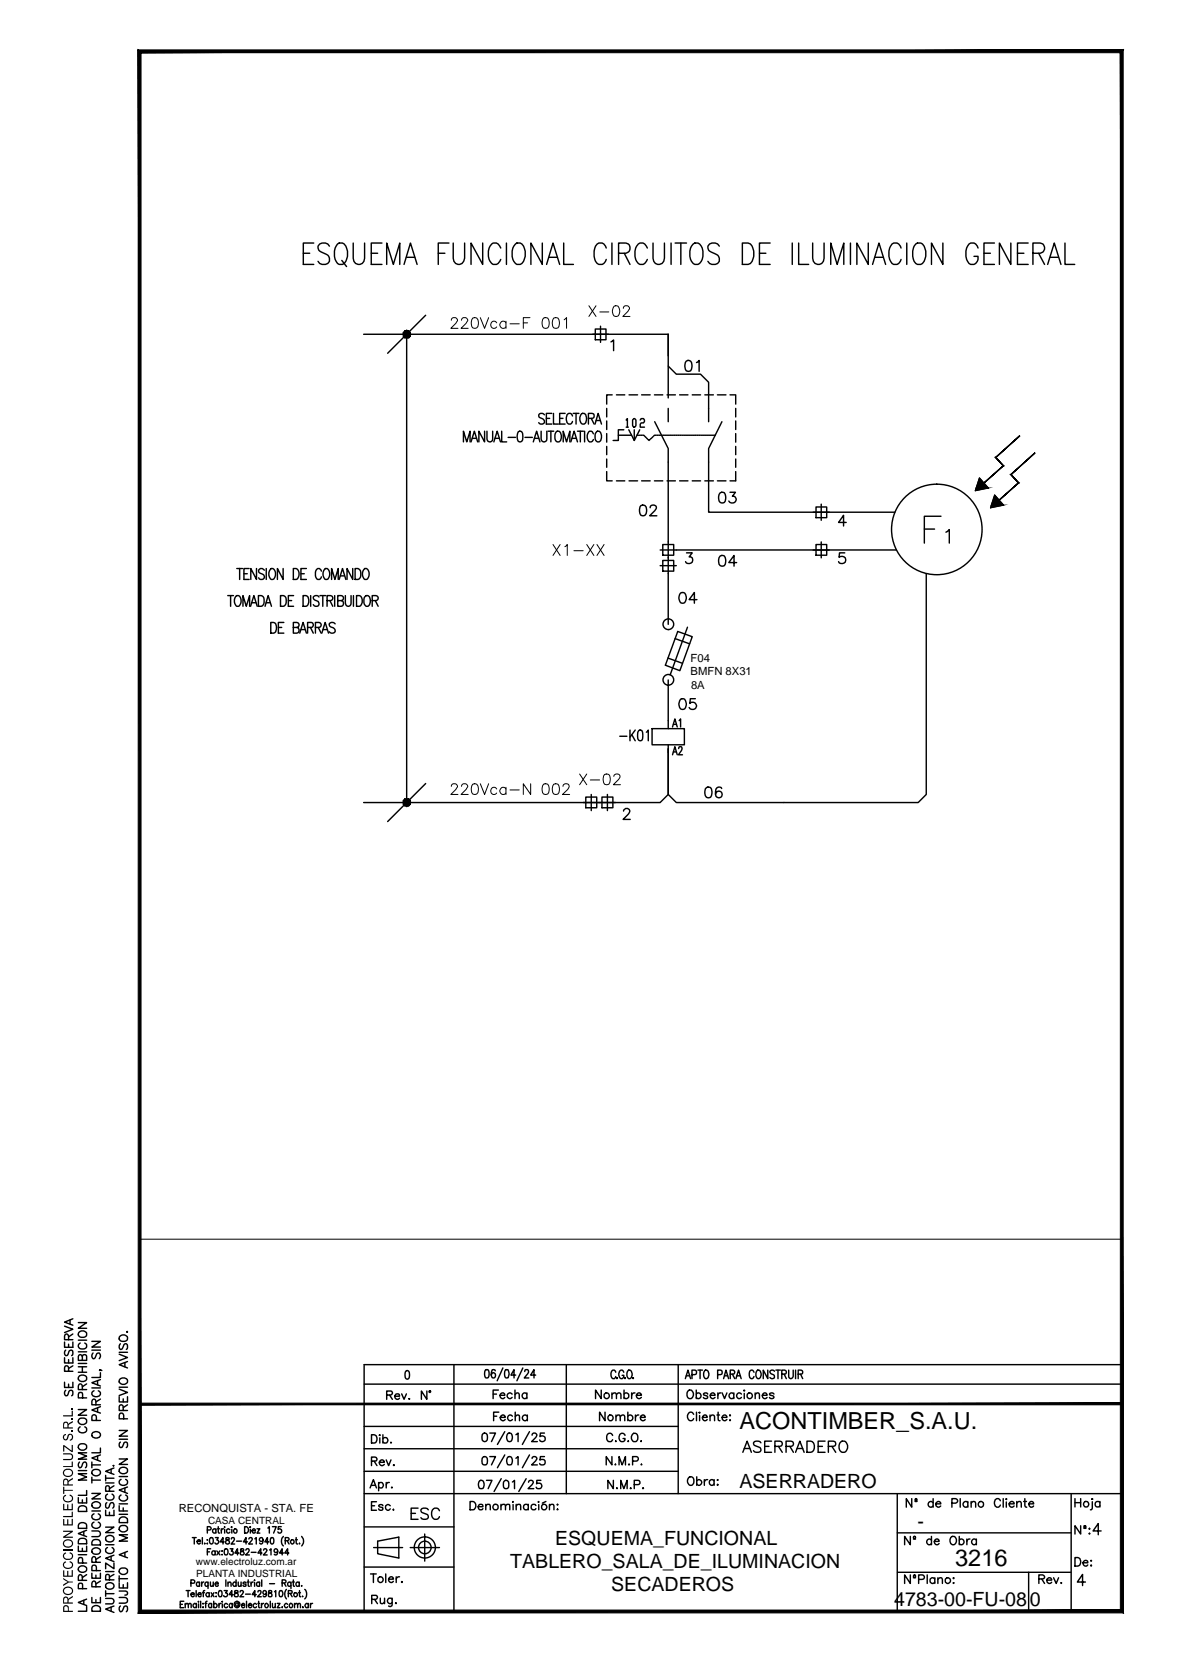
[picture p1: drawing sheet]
<svg xmlns="http://www.w3.org/2000/svg" width="210mm" height="297mm" viewBox="0 0 210 297" stroke-linecap="round" stroke-linejoin="round" font-family="sans-serif">
<defs><g id="words">
<g font-size="4.2">
<text x="131.8" y="254.6">ACONTIMBER_S.A.U.</text>
<text x="170.2" y="279.1">3216</text>
</g>
<g font-size="3.5">
<text x="131.8" y="265.1">ASERRADERO</text>
<text x="98.9" y="275.3">ESQUEMA_FUNCIONAL</text>
<text x="163.5" y="272.3">-</text>
<text x="90.9" y="279.3">TABLERO_SALA_DE_ILUMINACION</text>
<text x="108.9" y="283.4">SECADEROS</text>
<text x="159.3" y="286.1">4783-00-FU-08</text>
<text x="183.5" y="286.1">0</text>
</g>
<g font-size="2">
<text x="123" y="117.9">F04</text>
<text x="123" y="120.4">BMFN 8X31</text>
<text x="123.1" y="122.8">8A</text>
<text x="31.9" y="269.4">RECONQUISTA - STA. FE</text>
</g>
<g font-size="1.8">
<text x="37.1" y="271.5">CASA CENTRAL</text>
<text x="34.9" y="278.8">www.electroluz.com.ar</text>
<text x="35" y="281.1">PLANTA INDUSTRIAL</text>
</g>
</g></defs>
<g fill="none" stroke="#000" stroke-width=".25">
<path d="M54 45.1h1.2M55.9 43.3h-1.9v3.8h1.9M58.7 43.9a1.17 1.17 0 0 0-2 0 .87 .87 0 0 0 .6 1l.8 .4a.96 .96 0 0 1 .6 1 .96 .96 0 0 1-.7 .8h-.6l-.4-.2-.3-.3M60.1 43.5l.3-.2a1.05 1.05 0 0 1 1.4 .9 2.39 2.39 0 0 1-.8 2.9 1.05 1.05 0 0 1-1.3-.9 2.93 2.93 0 0 1 .4-2.7zM60.9 46.4l.9 1.1M62.9 43.3v2.7a1.02 1.02 0 0 0 1.1 1.1 1.02 1.02 0 0 0 1-1.1v-2.7M64.8 59.6h54.3v11.3M66.2 45.1h1.1M68.1 43.3h-1.9v3.8h1.9M68.9 47.1v-3.8l1.2 3.8 1.1-3.8v3.8M72 47.1l1.1-3.8 1.2 3.8M72.4 45.8h1.5"/>
<path d="M72.5 59.6v83.3M75.8 56.2l-6.7 6.7M78.1 45.1h1.2M80 43.3h-1.9v3.8M80.8 43.3v2.7a1.02 1.02 0 0 0 1 1.1 1.02 1.02 0 0 0 1-1.1v-2.7M86 43.3v3.8l-2.1-3.8v3.8M89.2 44.2a1.04 1.04 0 0 0-1-.9 1.04 1.04 0 0 0-1 .9 2.39 2.39 0 0 0 .7 2.9 1.12 1.12 0 0 0 1.3-.9M90.2 43.3v3.8M91.8 43.5l.3-.2a1.05 1.05 0 0 1 1.3 .9 2.39 2.39 0 0 1-.7 2.9 1.26 1.26 0 0 1-1.4-1.4 2.43 2.43 0 0 1 .5-2.2zM96.6 43.3v3.8l-2-3.8v3.8M97.4 47.1l1.1-3.8 1.2 3.8M97.8 45.8h1.5"/>
<path d="M100.4 43.3v3.8h1.8M106.1 58.6h1.9v1.9h-1.9zM107 58.1v2.9M108 44.2a1.02 1.02 0 0 0-1-.9 1.02 1.02 0 0 0-1 .9 2.39 2.39 0 0 0 .7 2.9 1.05 1.05 0 0 0 1.3-.9M109 43.3v3.8M110.2 45.1h1.3a.93 .93 0 0 0 .8-.9 .93 .93 0 0 0-.8-.9h-1.3v3.8M111.2 45.1l1.1 2M115.3 44.2a1.04 1.04 0 0 0-1-.9 1.04 1.04 0 0 0-1 .9 2.32 2.32 0 0 0 .7 2.9 1.11 1.11 0 0 0 1.3-.9M116.4 43.3v2.7a1.02 1.02 0 0 0 1 1.1 1.02 1.02 0 0 0 1-1.1v-2.7M119.6 43.3v3.8M120.3 43.3h2M121.3 43.3v3.8"/>
<path d="M123.5 43.5l.3-.2a1.26 1.26 0 0 1 1.5 1.4 2.17 2.17 0 0 1-.9 2.4 1.26 1.26 0 0 1-1.5-1.4 2.43 2.43 0 0 1 .6-2.2zM128.2 43.9a1.17 1.17 0 0 0-2.1 0 .87 .87 0 0 0 .6 1l.9 .4a.96 .96 0 0 1 .6 1 .96 .96 0 0 1-.7 .8h-.6l-.5-.2-.3-.3M132.3 43.3h1a1.57 1.57 0 0 1 1 1.4 2.81 2.81 0 0 1-.6 2.2l-.4 .2h-1zM135.3 45.1h1.2M137.2 43.3h-1.9v3.8h1.9M141.2 43.3v3.8M142.3 43.3v3.8h1.8M144.8 43.3v2.7a1.02 1.02 0 0 0 1 1.1 1.02 1.02 0 0 0 1-1.1v-2.7M148 47.1v-3.8l1.2 3.8 1.2-3.8v3.8M151.5 43.3v3.8M154.7 43.3v3.8l-2-3.8v3.8M155.5 47.1l1.1-3.8 1.2 3.8"/>
<path d="M155.9 45.8h1.4M160.6 44.2a1.02 1.02 0 0 0-1.7-.7 2.61 2.61 0 0 0 .3 3.6 1.05 1.05 0 0 0 1.4-.9M161.6 43.3v3.8M163.2 43.5l.3-.2a1.05 1.05 0 0 1 1.3 .9 2.39 2.39 0 0 1-.7 2.9 1.05 1.05 0 0 1-1.3-.9 2.93 2.93 0 0 1 .4-2.7zM168 43.3v3.8l-2-3.8v3.8M174.3 44.2a1.02 1.02 0 0 0-1.6-.7 2.61 2.61 0 0 0 .3 3.6 1.12 1.12 0 0 0 1.3-1.4h-.7M175.3 45.1h1.2M177.2 43.3h-1.9v3.8h1.9M180.1 43.3v3.8l-2-3.8v3.8M181.3 45.1h1.1M183.2 43.3h-1.9v3.8h1.9M184.1 45.1h1.3a.92 .92 0 0 0 .7-.9 .92 .92 0 0 0-.7-.9h-1.3v3.8"/>
<path d="M185.1 45.1l1 2M186.7 47.1l1.2-3.8 1.1 3.8M187.1 45.8h1.5M189.8 43.3v3.8h1.7M82.6 78.7v-1.9l.6 1.9 .6-1.9v1.9M83.9 78.7l.6-1.9 .6 1.9M84.1 78.1h.8M86.3 76.8v1.9l-1-1.9v1.9M86.8 76.8v1.4a.51 .51 0 0 0 .5 .5 .51 .51 0 0 0 .5-.5v-1.4M88 78.7l.6-1.9 .6 1.9M88.2 78.1h.8M89.4 76.8v1.9h.9"/>
<path d="M90.5 77.9h1.3M92.4 76.9l.3-.1a.89 .89 0 0 1 .5 1.1l-.1 .5-.2 .3h-.3a.87 .87 0 0 1-.5-1zM93.5 77.9h1.4M95 78.7l.6-1.9 .6 1.9M95.2 78.1h.8M96.4 76.8v1.4a.51 .51 0 0 0 .5 .5 .51 .51 0 0 0 .5-.5v-1.4M97 73.9a.52 .52 0 0 0-.6-.2 .52 .52 0 0 0-.4 .6l.9 .5 .1 .5a.62 .62 0 0 1-1 0M97.4 74.5h.5M97.6 76.8h1.1M98.2 76.8v1.9M98.3 73.7h-.9v1.9h.9M98.6 73.7v1.9h.9"/>
<path d="M99.1 76.9l.2-.1a.92 .92 0 0 1 .6 1.5 .51 .51 0 0 1-.8 .4 1.52 1.52 0 0 1 0-1.8zM99.7 74.5h.6M100.4 78.7v-1.9l.6 1.9 .5-1.9v1.9M100.7 73.7h-1v1.9h1M101.7 78.7l.6-1.9 .6 1.9M102 78.1h.7M102 74.1a.51 .51 0 0 0-.5-.5 .51 .51 0 0 0-.5 .5v1a.51 .51 0 0 0 .8 .4l.2-.4M102.1 73.7h1.1M102.6 73.7v1.9M102.9 76.8h1.1M103.4 76.8v1.9M103.6 73.7h.2a.63 .63 0 0 1 .7 .7l-.1 .7a.51 .51 0 0 1-.8 .4l-.1-.2a1.36 1.36 0 0 1 .1-1.6z"/>
<path d="M104.2 76.8v1.9M104.8 74.5h.7a.46 .46 0 0 0 .4-.4 .46 .46 0 0 0-.4-.4h-.7v1.9M105.4 74.5l.5 1.1M105.7 77.3a.51 .51 0 0 0-.8-.4 1.28 1.28 0 0 0 .2 1.8 .54 .54 0 0 0 .6-.4M106 75.6l.6-1.9 .6 1.9M106.2 74.9h.8M106.3 76.9l.2-.1a.92 .92 0 0 1 .6 1.5 .49 .49 0 0 1-.8 .4 1.35 1.35 0 0 1 0-1.8zM108.1 72.8v1.5M108.1 75v1.5M108.1 77.3v1.5M108.1 79.5v1.5M108.9 60.9l.4-.3v1.9"/>
<path d="M109.1 70.4h-1v1.6M109.8 70.4h1.5M110.2 77.6h2.4M111.2 76.6h-1v1.9h-1M111.6 74.8l.2-.2v1.5M111.6 76.1h.4M112 76.6l.2 .2M112.1 70.4h1.5M112.2 76.9l.1 .3M112.4 77.3l.1 .2M112.6 77.6l.1 .2M112.7 77.9l.1 .2"/>
<path d="M112.9 78.3l.1 .2 .1-.2M112.9 74.6h.2l.2 .2v1.1l-.2 .2h-.2l-.2-.2v-1.1zM113 76.6v1.9M113.3 77.9l-.1 .2M113.5 77.6l-.1 .2M113.5 77.6h.2M113.7 77.3l-.2 .2M113.8 77.6h.2M113.8 76.9l-.1 .3M114 76.6l-.1 .2M114.1 74.8l.1-.2h.5l.1 .2-.1 .6h-.5l-.1 .2v.5h.7M114.2 77.6h.2"/>
<path d="M114.3 70.4h1.6M114.5 77.6l.4 .1M115 77.8l.1 .2M115.2 78.1l.2 .1M115.5 78.3l.1 .2 .2-.2M116.1 78.1l-.2 .1M116.4 77.8l-.2 .2M116.6 70.4h1.5M116.7 75.1l2.4 4.8v31.4M116.9 77.6h-.3l-.2 .1M117 77.6h.3M117.4 77.6h.3"/>
<path d="M117.8 77.6h.2M118.1 77.6h.3M118.5 77.6h.3M118.9 70.4h1.4M118.9 77.6h.3M119.1 65.2l1.4 1.5h4.3l1.5 1.4v7M119.1 72.8v2.3M119.3 77.6h.2M119.7 77.6h.2M120 77.6h.3M120.4 77.6h.2M120.8 77.6h.2"/>
<path d="M121.1 70.4h1.5M121.1 77.6h.3M121.5 77.6h.3M121.9 77.6h.3M122.3 64.3a.59 .59 0 0 1 .9 .3 1.75 1.75 0 0 1-.2 1.5 .64 .64 0 0 1-.9-.3 1.64 1.64 0 0 1 .2-1.5zM122.3 77.6h.2M122.7 77.6h.2M123 77.6h.3M123.3 70.4h1.5M123.4 77.6h.2M123.8 77.6h.2M124.1 64.6l.5-.4v2"/>
<path d="M124.1 77.6h.3M124.5 77.6h.3M124.9 77.6h.3M125.3 77.6h.2M125.6 70.4h1.5M125.7 77.6h.2M126 77.6h.3M126.4 77.6h.2M126.8 77.6h.2M127.2 77.6h.3M127.8 70.4h1.6M128.6 75.1l-2.3 4.8v11.4h33.2"/>
<path d="M130.1 70.4h1v1.6M131.1 72.8v1.5M131.1 75v1.5M131.1 77.3v1.5M131.1 79.5v1.5M108.1 84v1.7h1M108.1 81.8v1.5M109.8 85.7h1.5M112.1 85.7h1.5M114.2 90.1a.67 .67 0 0 1 .9 .2 1.56 1.56 0 0 1-.2 1.5 .61 .61 0 0 1-.9-.3 1.64 1.64 0 0 1 .2-1.4zM114.3 85.7h1.6M115.9 90.5v-.3a.62 .62 0 0 1 1.1 .1l-.3 .7-.9 .9h1.2"/>
<path d="M116.6 85.7h1.5M117.6 98h42.1M118.1 97h1.9v1.9h-1.9zM118.1 99.9h1.9v1.9h-1.9zM118.9 85.7h1.4M121.1 85.7h1.5M122.3 98.5h1l-.5 .7a.62 .62 0 0 1 .6 .8 .62 .62 0 0 1-.8 .4l-.3-.1-.1-.2M123.3 85.7h1.5M125.6 85.7h1.5M127.8 85.7h1.6M128.3 87.8a.59 .59 0 0 1 .9 .3 1.64 1.64 0 0 1-.1 1.4 .67 .67 0 0 1-1-.2 1.56 1.56 0 0 1 .2-1.5zM128.3 99.1a.59 .59 0 0 1 .9 .3 1.64 1.64 0 0 1-.1 1.4 .67 .67 0 0 1-1-.3 1.56 1.56 0 0 1 .2-1.4z"/>
<path d="M130.1 87.7h.9l-.5 .7a.62 .62 0 0 1 .7 .7 .62 .62 0 0 1-.9 .5l-.4-.3M131.1 81.8v1.5M131.1 84v1.7h-1M144.9 91.3h2.9M145.4 90.3h1.9v1.9h-1.9zM145.4 97h1.9v1.9h-1.9zM146.3 89.8v2.9M146.3 96.6v2.8M150.5 98.5h-.9l-.1 .8a.68 .68 0 0 1 1 0 .68 .68 0 0 1-.1 1 .68 .68 0 0 1-1-.2M150.8 93.1h-1.4l.9-1.3v1.9M164.7 94.3h1.8M167.7 92h-3v4.8"/>
<path d="M168.6 94.8l.5-.4v2.4M174.5 85.2l1.6 1.8-2.3 .4zM177.2 88.2l1.6 1.8-2.3 .5zM40.6 106.1h1M41.1 106.1v1.9M42.1 106.2l.1-.1a.89 .89 0 0 1 .7 1.5 .51 .51 0 0 1-.8 .4l-.2-.3a1.31 1.31 0 0 1 .2-1.5zM42.2 101.3h1M42.7 101.3v2M43.3 108v-1.9l.6 1.9 .6-1.9v1.9M43.5 102.2h.6M44.4 101.3h-.9v2h.9M44.6 108l.6-1.9 .6 1.9"/>
<path d="M44.9 107.4h.7M45.7 101.3v2l-1-2v2M46 106.1h.6a1.12 1.12 0 0 1 0 1.9h-.6zM47.1 101.6a.52 .52 0 0 0-.7-.3 .52 .52 0 0 0-.3 .7l.8 .4a.48 .48 0 0 1 .2 .5 .48 .48 0 0 1-.4 .4l-.5-.1-.1-.2M47.2 108l.6-1.9 .6 1.9M47.4 101.3v2M47.4 107.4h.8M48.2 110.9h.6a1.12 1.12 0 0 1 0 1.9h-.6zM48.3 101.3a.95 .95 0 0 1 .7 1.5 .51 .51 0 0 1-.8 .4 1.34 1.34 0 0 1 .1-1.9zM49.6 111.8h.6M50 106.1h.5a1.12 1.12 0 0 1 0 1.9h-.5zM50.4 101.3v2l-1-2v2"/>
<path d="M50.6 110.9h-1v1.9h1M51.4 107h.6M52.3 101.3a1 1 0 0 1 .9 .5 1 1 0 0 1-.1 1.2l-.3 .3h-.5zM52.3 111.8h.6a.45 .45 0 0 0 .4-.4 .45 .45 0 0 0-.4-.5h-.6v1.9h.6a.52 .52 0 0 0 .4-.5 .52 .52 0 0 0-.4-.5M52.3 106.1h-.9v1.9h.9M53.4 112.8l.6-1.9 .6 1.9M53.6 102.2h.6M53.6 112.2h.7M54 106.1h.5a1.12 1.12 0 0 1 0 1.9h-.5zM54.6 101.3h-1v2h1M54.8 111.8l.9-.1 .1-.2-.1-.5-.9-.1v1.9M55.3 111.8l.5 1"/>
<path d="M55.4 106.1v1.9M56.2 111.8h.6a.45 .45 0 0 0 .4-.4 .45 .45 0 0 0-.4-.5h-.6v1.9M56.7 111.8l.5 1M56.8 106.4a.55 .55 0 0 0-.5-.3 .55 .55 0 0 0-.5 .5l.2 .2 .8 .5a.44 .44 0 0 1-.3 .7h-.5l-.2-.3M57 106.1h1M57.3 101.8a.51 .51 0 0 0-.8-.4 1.35 1.35 0 0 0 .1 1.9 .52 .52 0 0 0 .7-.5M57.3 112.8l.6-1.9 .6 1.9M57.5 106.1v1.9M57.6 112.2h.7M57.9 101.4l.1-.1a.95 .95 0 0 1 .7 1.5 .51 .51 0 0 1-.8 .4l-.2-.2a1.31 1.31 0 0 1 .2-1.6zM58.3 107h.6a.45 .45 0 0 0 .4-.4 .45 .45 0 0 0-.4-.5h-.6v1.9M58.8 107l.5 1"/>
<path d="M59.1 103.3v-2l.6 2 .6-2v2M59.6 106.1v1.9M59.7 111.2a.58 .58 0 0 0-.6-.3 .58 .58 0 0 0-.4 .4l.1 .3 .8 .5 .1 .5a.65 .65 0 0 1-1 0M60.2 107h.6a.45 .45 0 0 0 .4-.4 .45 .45 0 0 0-.4-.5h-.6v1.9h.6a.52 .52 0 0 0 .4-.5 .52 .52 0 0 0-.4-.5M60.4 103.3l.6-2 .6 2M60.6 102.6h.8M61.5 106.1v1.4a.51 .51 0 0 0 .5 .5 .51 .51 0 0 0 .6-.5v-1.4M62.9 101.3v2l-1.1-2v2M63 106.1v1.9M63.3 101.3h.5a1.16 1.16 0 0 1 0 2h-.5zM63.5 106.1h.5a1.12 1.12 0 0 1 0 1.9h-.5zM64.9 101.4l.1-.1a.95 .95 0 0 1 .7 1.5 .51 .51 0 0 1-.8 .4l-.1-.2a1.31 1.31 0 0 1 .1-1.6z"/>
<path d="M65 106.4l.3-.3a.63 .63 0 0 1 .7 .7l-.1 .8a.49 .49 0 0 1-.8 .4 1.45 1.45 0 0 1-.1-1.6zM66.3 107h.7a.45 .45 0 0 0 .4-.4 .45 .45 0 0 0-.4-.5h-.7v1.9M66.9 107l.5 1M117.6 100.8h2.9M119 117.3l2.6 .9M120.3 113.8l2.6 .9M120.8 112.5l2.5 1-2.2 6-2.5-1zM121.3 105.7a.61 .61 0 0 1 .9 .2 1.17 1.17 0 0 1-.5 1.6h-.2a1.19 1.19 0 0 1-.2-1.8zM122.5 111.8l-3.1 8.5M124.2 106.8h-1.4l.9-1.2v1.9M131.3 100.2h-1.4l.9-1.2v1.9M165 102.3v39.3l-1.4 1.4h-24"/>
<path d="M75.8 139.6l-6.7 6.8M110.4 131.2h1.3M112.3 130.1v1.9M112.6 130.9l.6 1.1M113.2 130.1l-.9 1.3M113.8 130.2l.4-.1a.94 .94 0 0 1 .3 1.1l-.1 .7h-.6l-.1-.2-.1-.5 .1-.7zM115.2 130.5l.3-.4v1.9M116.2 129.8h5.7v2.9h-5.7zM119.1 133.4v8.2l1.4 1.4h19.2M119.1 133.4v8.2l-1.5 1.4h-52.8M119.1 121.2v8.6M119.1 132.7v1.5"/>
<path d="M119.8 134.5l.5-1.4 .4 1.4M119.8 129.5l.5-1.4 .4 1.4M120 134h.5M120 129.1h.5M120.9 133.4l.1-.3a.39 .39 0 0 1 .5 .2 .39 .39 0 0 1-.1 .5l-.5 .7h.7M121 128.4l.3-.3v1.4M121.3 124.6a.59 .59 0 0 1 .9 .3 .94 .94 0 0 1-.7 1.5 1.19 1.19 0 0 1-.2-1.8zM123.9 124.5h-.9l-.1 .8a.68 .68 0 0 1 1.1 .1 .68 .68 0 0 1-.2 1 .68 .68 0 0 1-1-.3M103.9 143h5.8M104.4 142h1.9v1.9h-1.9zM105.4 141.6v2.8M107.3 142h1.9v1.9h-1.9z"/>
<path d="M108.2 141.6v2.8M111.1 144.5l.1-.2 .3-.2a.59 .59 0 0 1 .7 .3l-.2 .7-1 .9h1.3M125.9 140.3a.63 .63 0 0 1 .9 .3 1.71 1.71 0 0 1-.2 1.5 .64 .64 0 0 1-.9-.3 1.5 1.5 0 0 1 .2-1.5zM128.6 140.5a.57 .57 0 0 0-.5-.3 .57 .57 0 0 0-.5 .4 1.36 1.36 0 0 0 .2 1.5 .59 .59 0 0 0 .8-.3 .59 .59 0 0 0-.4-.8 .59 .59 0 0 0-.7 .5M11.5 239.1v1h1.5v-1M11.5 236.3l1.5 .6-1.5 .5M12.2 238.7l-.1-.8-.2-.2-.3 .1-.1 .9h1.5M12.2 239.5v.6M12.5 235.2v.7M13 235l-1.5 .6 1.5 .5M13 237.7l-.8 .5M14 235.7h1.4l-1.4 1h1.4"/>
<path d="M14 238.8h1.4M14 237.4a.75 .75 0 0 1 1-.2 .75 .75 0 0 1 .4 .8 .82 .82 0 0 1-.9 .3 .82 .82 0 0 1-.5-.7zM14.3 239.3a.55 .55 0 0 0-.3 .6 .55 .55 0 0 0 .5 .5h.4a.55 .55 0 0 0 .5-.5 .55 .55 0 0 0-.3-.6M16.4 239h1.5l-1.5 1h1.5M21.4 239.4a.58 .58 0 0 0 .2 1.1l.2-.2 .3-.7 .4-.2a.69 .69 0 0 1 0 1.1M21.4 238a.74 .74 0 0 1 .9-.1 .74 .74 0 0 1 .4 .9 .81 .81 0 0 1-.9 .2 .81 .81 0 0 1-.6-.7zM22.7 237.2v.2zM24.9 236.1v51M11.5 246.3v.9h1.5v-.9M11.5 241.9v1h1.5v-1M11.7 247.7a.55 .55 0 0 0-.2 .6 .55 .55 0 0 0 .3 .4h.2l.3-.8a.36 .36 0 0 1 .4-.2 .36 .36 0 0 1 .3 .4l-.1 .5-.1 .1M11.7 240.6a.55 .55 0 0 0-.2 .5 .55 .55 0 0 0 .3 .5l.3-.3 .2-.6a.36 .36 0 0 1 .4-.1 .36 .36 0 0 1 .3 .3l-.1 .5-.1 .2"/>
<path d="M12.2 244.3l-.1-.8-.2-.1h-.3l-.1 .9h1.5M12.2 242.3v.6M12.2 246.6v.6M13 243.4l-.8 .4M14 251.2h1.4l-1.4 1h1.4M14 244.5h1.4M14 243.5h1.4M14 243h1.4M14 240.9h1.4M14 252.9a.75 .75 0 0 1 1-.2 .75 .75 0 0 1 .4 .8 .74 .74 0 0 1-.9 .3 .74 .74 0 0 1-.5-.9zM14.2 257.4a.74 .74 0 0 1 .9-.1 .74 .74 0 0 1 .3 .8 .74 .74 0 0 1-.9 .3 .74 .74 0 0 1-.5-.9zM14.2 245.2a.75 .75 0 0 1 .8-.1 .75 .75 0 0 1 .4 .8 .79 .79 0 0 1-.9 .3 .79 .79 0 0 1-.5-.8z"/>
<path d="M14.3 254.3a.55 .55 0 0 0-.3 .6 .55 .55 0 0 0 .5 .4h.4a.55 .55 0 0 0 .5-.4 .55 .55 0 0 0-.3-.6M14.7 247.6l-.1-.8-.2-.2-.3 .1-.1 .9h1.4M14.7 241.7v-.2l.2-.1 .5 .1v.2v.7h-1.4v-.7l.1-.2 .3-.1 .2 .1 .1 .9M14.7 243.5v1M14.7 249.1v-.9l-.2-.1-.4 .1-.1 .9h1.4M15.4 258.9h-1.4l1.4 .6-1.4 .5h1.4M15.4 246.6l-.7 .5M16.4 247.3h1.5M16.4 240.6h1.5M16.6 255.2a.82 .82 0 0 1 1.3 .6 .8 .8 0 0 1-.9 .5 .8 .8 0 0 1-.6-.8zM16.6 241.1a.58 .58 0 0 0-.2 .5 .58 .58 0 0 0 .3 .5l.3-.2 .2-.6a.34 .34 0 0 1 .6 0 .67 .67 0 0 1-.1 .8M16.7 247.8a.54 .54 0 0 0-.3 .6 .54 .54 0 0 0 .6 .5 .61 .61 0 0 0 .7-.2 .61 .61 0 0 0 0-.8l-.2-.1"/>
<path d="M17.1 250.3l-.1-.8-.3-.2-.3 .4v.6h1.5M17.2 253.1v-.6a.44 .44 0 0 0-.5-.4l-.2 .1-.1 .3v.6h1.5M17.4 246v.8M17.4 250.9v.7M17.4 259.5v.7M17.8 244.1l.1 .1h-.2l.2-.1 .2 .1M17.9 259.2l-1.5 .6 1.5 .6M17.9 258v.9h-1.5M17.9 250.7l-1.5 .5 1.5 .6M17.9 245.8l-1.5 .6 1.5 .6M17.9 244.6v.8h-1.5M17.9 249.3l-.8 .5"/>
<path d="M21.2 260h1.5l-1.5 .9h1.5M21.2 254.9h1.5l-1.5 1h1.5M21.2 248.9v.9h1.5v-.9M21.2 247.5l1.5 .6-1.5 .6M21.2 241.3l1.5 .6-1.5 .5M21.2 256.5h1.5M21.2 247.2h1.5M21.2 241h1.5M21.4 257a.55 .55 0 0 0-.2 .5 .55 .55 0 0 0 .4 .4h.1l.4-.8a.36 .36 0 0 1 .4-.1 .36 .36 0 0 1 .2 .3v.5l-.2 .1M21.4 245.7a.75 .75 0 0 1 .9-.1 .75 .75 0 0 1 .4 .8 .79 .79 0 0 1-.9 .3 .79 .79 0 0 1-.6-.7zM22 251.3l-.1-.9-.2-.1-.3 .1-.2 .3v.6h1.5M22 249.3v.5"/>
<path d="M22 252.8v-.6a.43 .43 0 0 0-.6-.3l-.2 .9h1.5M22.3 242.8v.7M22.7 242.6l-1.5 .6 1.5 .6M22.7 250.3l-.7 .5M64.9 258.1h55.9M64.9 254.2h55.9M64.9 246.6h135M64.9 250.1h134.9M66.2 255.7a.81 .81 0 0 1 .9 .4 .81 .81 0 0 1-.2 1h-.7zM67.6 255.7h.2zM67.7 256.2v.9M68.2 256.4a.49 .49 0 0 1 .8-.1 .49 .49 0 0 1 0 .7 .49 .49 0 0 1-.8-.1"/>
<path d="M68.2 255.7v1.4M68.9 248.6l.9-.1 .1-.4-.1-.2h-.9v1.4M69.4 248.6l.5 .7M69.7 257v.1zM70.3 248.8h.9a.46 .46 0 0 0-.7-.3 .46 .46 0 0 0 .1 .8 .41 .41 0 0 0 .6-.2M71.6 248.4l.4 .9 .4-.9M72.3 244.3l.3-.1a1.02 1.02 0 0 1 0 1.5h-.1a1.13 1.13 0 0 1-.2-1.4zM72.8 249.3h.2zM76.1 247.9v1.4l-1-1.4v1.4M80.9 243.2v43.9M86.1 255.4a.48 .48 0 0 1 .7 .3l.1 .3a.63 .63 0 0 1-.6 .9 .97 .97 0 0 1-.2-1.5zM86.1 259.6a.48 .48 0 0 1 .7 .2v1a.51 .51 0 0 1-.9 0v-1z"/>
<path d="M86.5 244.1h.3a.86 .86 0 0 1 .3 1.1l-.1 .3h-.3a.86 .86 0 0 1-.3-1.2zM87.3 255.4h1l-.7 1.5M87.3 259.5h1l-.7 1.5M87.9 248.4h.6M88 252.3h.5M88.3 244.3l-.1-.2h-.3a1 1 0 0 0-.3 1.2l.1 .2a.43 .43 0 0 0 .6-.4 .43 .43 0 0 0-.6-.4l-.2 .3M88.8 247.7h-.9v1.5M88.9 251.6h-.9v1.6M89.1 248.6h.8a.46 .46 0 0 0-.6-.4 .46 .46 0 0 0-.1 .8 .44 .44 0 0 0 .7 0M89.1 252.6h.9a.5 .5 0 0 0-.6-.4 .5 .5 0 0 0-.3 .7 .5 .5 0 0 0 .6 .3l.3-.3M89.6 243.8l-1 2.2M89.9 255.1l-1.3 2.3"/>
<path d="M89.9 259.2l-1.3 2.3M90.1 244.1h.4l.2 .6-.2 .8h-.3a.86 .86 0 0 1-.3-1.2zM90.5 255.4a.47 .47 0 0 1 .7 .3 .7 .7 0 0 1 .1 .8 .7 .7 0 0 1-.8 .3 1.16 1.16 0 0 1 0-1.4zM90.5 259.6a.47 .47 0 0 1 .7 .2 .7 .7 0 0 1 .1 .9 .7 .7 0 0 1-.8 .3 1.18 1.18 0 0 1 0-1.4zM91.3 248.4a.5 .5 0 0 0-.8-.1 .5 .5 0 0 0 0 .8 .5 .5 0 0 0 .8-.1M91.3 252.3a.48 .48 0 0 0-.7 0 .48 .48 0 0 0 0 .7 .48 .48 0 0 0 .7-.1M91.8 248.5l.3-.3 .3 .1 .1 .9M91.8 247.7v1.5M91.8 252.4l.3-.3 .4 .1 .1 1M91.8 251.6v1.6M91.9 245h-.9l.6-.9v1.4M91.9 255.7l.4-.3v1.5"/>
<path d="M91.9 259.8l.4-.3v1.5M93.2 243.8l-1.1 2.2M93.5 244.4l.1-.3h.4l.1 .1 .1 .3-.8 1h.8M93.9 248.4a.48 .48 0 0 0-.7 0 .48 .48 0 0 0 0 .7 .48 .48 0 0 0 .7-.1M93.9 248.2v1M94 252.3a.5 .5 0 0 0-.8 0 .5 .5 0 0 0 0 .7 .5 .5 0 0 0 .8-.1M94 252.1v1.1M94.3 255.1l-1.2 2.3M94.3 259.2l-1.2 2.3M94.8 255.7l.3-.3h.3l.2 .1a.44 .44 0 0 1-.2 .7l-.7 .7h1M94.8 259.9l.1-.2 .2-.2 .5 .2a.44 .44 0 0 1-.2 .6l-.7 .7h1M95.4 245h-.8l.6-.9v1.4"/>
<path d="M97 255.4h-.7l-.1 .6a.53 .53 0 0 1 .8-.1 .53 .53 0 0 1-.1 .8 .53 .53 0 0 1-.7-.1M97 259.5h-.7l-.1 .7a.53 .53 0 0 1 .8-.1 .53 .53 0 0 1-.1 .8 .53 .53 0 0 1-.7-.1M100.9 243.2v22.9M107.1 247.7v1.5l-1-1.5v1.5M107.8 251.6v1.6l-1-1.6v1.6M109 248.5l.4-.3 .4 .1v.9M109 259.5v1.5l-1-1.5v1.5M109 248.2v1M109.2 255.8a.54 .54 0 0 0-.7-.4 .54 .54 0 0 0-.4 .6v.3a.55 .55 0 0 0 .4 .6 .55 .55 0 0 0 .7-.4M109.7 256.8v.1zM109.7 244.5a.4 .4 0 0 0-.6-.3 1.04 1.04 0 0 0 .1 1.5 .44 .44 0 0 0 .5-.4M109.8 252.4l.3-.3 .4 .1v1"/>
<path d="M109.8 252.1v1.1M109.8 248.5l.4-.3 .4 .1v.9M109.9 245.5v.2zM110.5 252.4l.4-.3 .3 .1 .1 1M111.2 244.5a.4 .4 0 0 0-.4-.4 .4 .4 0 0 0-.5 .4 .64 .64 0 0 0 0 .8 .64 .64 0 0 0 .7 .3l.2-.5h-.3M111.2 248.4a.48 .48 0 0 1 .7 0 .48 .48 0 0 1 0 .7 .48 .48 0 0 1-.7-.1M111.2 247.7v1.5M111.4 255.8a.54 .54 0 0 0-.7-.4 .54 .54 0 0 0-.4 .6 .61 .61 0 0 0 .2 .8 .61 .61 0 0 0 .8-.1l.1-.4h-.4M111.4 245.5v.2zM111.9 252.3a.5 .5 0 0 1 .7 0 .5 .5 0 0 1 0 .7 .5 .5 0 0 1-.7-.1M111.9 256.8h.1zM111.9 251.6v1.6"/>
<path d="M111.9 244.2a.64 .64 0 0 1 .7 .3 .64 .64 0 0 1 0 .8 .44 .44 0 0 1-.6 .4 .44 .44 0 0 1-.3-.6v-.6zM112.6 248.2v1M112.7 255.6a.61 .61 0 0 1 .8-.1 .61 .61 0 0 1 .2 .8 .61 .61 0 0 1-.8 .6 .61 .61 0 0 1-.4-.9zM112.8 245.5v.2zM113.1 248.2a.51 .51 0 0 0-.5 .4M113.2 252.1v1.1M113.4 248.6h.9a.49 .49 0 0 0-.6-.4 .49 .49 0 0 0-.4 .5 .49 .49 0 0 0 .5 .5l.5-.2M113.8 252.1l-.3 .1-.3 .4M114.1 252.6h.9a.44 .44 0 0 0-.6-.5 .44 .44 0 0 0-.3 .6 .45 .45 0 0 0 .4 .5 .45 .45 0 0 0 .5-.3M114.2 256.8v.1zM120.8 243.2v22.9M122.1 245.7l.5-1.6 .4 1.6"/>
<path d="M122.3 245.2h.6M122.7 247.8a.7 .7 0 0 1 .7 .2 .7 .7 0 0 1 .1 .8 .54 .54 0 0 1-.7 .4 .54 .54 0 0 1-.4-.6l.1-.5zM123.3 244.9h.5l.3-.1v-.2a.39 .39 0 0 0-.3-.5h-.5v1.6M123.6 252a.56 .56 0 0 0-.6-.4 .56 .56 0 0 0-.5 .6 .62 .62 0 0 0 .3 .9 .62 .62 0 0 0 .8-.3M124.1 248.4a.48 .48 0 0 1 .7 0 .48 .48 0 0 1 0 .7 .48 .48 0 0 1-.7-.1M124.1 247.7v1.5M124.1 251.6v1.6M124.4 244.1h.8M124.7 251.6v.2zM124.7 252.2v1M124.7 244.1v1.6M125.2 252.6h.8a.46 .46 0 0 0-.7-.4 .46 .46 0 0 0 0 .7 .43 .43 0 0 0 .7 0"/>
<path d="M125.6 244.2a.64 .64 0 0 1 .7 .3 .64 .64 0 0 1-.1 .8 .44 .44 0 0 1-.5 .4 .44 .44 0 0 1-.3-.6v-.6zM126.1 248.4a.43 .43 0 0 0-.8 0l.1 .2 .7 .2v.2a.43 .43 0 0 1-.8 0M126.5 252.4l.4-.3 .3 .1 .1 1M126.5 252.1v1.1M126.6 248.6h.8a.44 .44 0 0 0-.5-.4 .44 .44 0 0 0-.3 .6 .45 .45 0 0 0 .3 .4 .45 .45 0 0 0 .5-.2M127.7 252.1h.5M127.9 244.9h.5h.2l.1-.3a.39 .39 0 0 0-.3-.5h-.5v1.6M127.9 248.2v1M128 251.6v1.5l.3 .1M128.5 248.2a.5 .5 0 0 0-.6 .4M128.7 252.6h.8a.44 .44 0 0 0-.5-.5 .44 .44 0 0 0-.3 .6 .45 .45 0 0 0 .3 .5 .45 .45 0 0 0 .5-.3M128.7 248.2l.4 1 .4-1"/>
<path d="M128.9 245.7l.5-1.6 .4 1.6M129.1 245.2h.6M130 253.1h.2zM130.1 252.1v.2zM130.1 244.9l.7-.1 .1-.2-.1-.4-.7-.1v1.6M130.5 244.9l.4 .8M130.8 248.4a.48 .48 0 0 0-.7 0 .48 .48 0 0 0 0 .7 .48 .48 0 0 0 .7-.1M130.8 248.2v1M131.1 245.7l.5-1.6 .5 1.6M131.3 245.2h.6M132.1 248.4a.48 .48 0 0 0-.7 0 .48 .48 0 0 0 0 .7 .48 .48 0 0 0 .7-.1M132.4 258.8l.7-2 .8 2"/>
<path d="M132.5 247.8h.2zM132.6 248.3v.9M132.6 258.1h1M134.4 244.5a.44 .44 0 0 0-.6-.4 .44 .44 0 0 0-.3 .6v.4a.44 .44 0 0 0 .3 .6 .44 .44 0 0 0 .6-.4M134.6 248.5l.3-.3 .3 .1 .1 .9M134.6 248.2v1M134.9 244.2a.64 .64 0 0 1 .7 .3 .64 .64 0 0 1-.1 .8 .44 .44 0 0 1-.5 .4 .44 .44 0 0 1-.3-.6v-.6zM135.6 257.1a.73 .73 0 0 0-.7-.3 .73 .73 0 0 0-.6 .5l.1 .3 .8 .3a.47 .47 0 0 1 .4 .3 .47 .47 0 0 1-.2 .5 .91 .91 0 0 1-1.1-.2M135.8 248.6h.9a.46 .46 0 0 0-.7-.4 .46 .46 0 0 0-.1 .8 .43 .43 0 0 0 .8 0M136.3 257.7h.7M136.8 244.1v1.6l-.8-1.6v1.6M137.5 256.8h-1.2v2h1.2"/>
<path d="M137.9 248.4a.47 .47 0 0 0-.8 0l.1 .2 .6 .2 .1 .2a.47 .47 0 0 1-.8 0M138 244.3a.43 .43 0 0 0-.5-.2 .43 .43 0 0 0-.3 .4l.1 .2 .6 .3a.42 .42 0 0 1-.1 .7 .42 .42 0 0 1-.6-.3M138.1 257.7l1.1-.1 .2-.3-.1-.3-.4-.2h-.8v2M138.2 244.1h.9M138.6 244.1v1.6M138.7 257.7l.7 1.1M139.3 244.9h.5a.37 .37 0 0 0 .3-.4 .37 .37 0 0 0-.3-.4h-.5v1.6M139.7 244.9l.4 .8M140.1 257.7l1.1-.1 .2-.3-.1-.3-.4-.2h-.8v2M140.5 244.1l.1 1.3a.41 .41 0 0 0 .4 .2 .41 .41 0 0 0 .3-.4v-1.1M140.7 257.7l.7 1.1M141.8 258.8l.7-2 .8 2"/>
<path d="M141.8 244.1v1.6M142.1 258.1h.9M142.2 244.9h.5a.37 .37 0 0 0 .3-.4 .37 .37 0 0 0-.3-.4h-.5v1.6M142.6 244.9l.4 .8M143.8 256.8h.6a1.06 1.06 0 0 1 .7 1 1.06 1.06 0 0 1-.7 1h-.6zM145.8 257.7h.7M147 256.8h-1.2v2h1.2M147.6 257.7l1.1-.1 .2-.3-.1-.3-.4-.2h-.8v2M148.2 257.7l.7 1.1M149.7 257.1a.75 .75 0 0 1 .8-.3 .75 .75 0 0 1 .5 .8v.4a.76 .76 0 0 1-.7 .8 .76 .76 0 0 1-.8-.8zM199.9 243.2h-135v43.9M14 275.5v.9h1.4v-.9"/>
<path d="M14 266.9v.9h1.4v-.9M14 277h1.4M14 262h1.4M14 279.3a.74 .74 0 0 1 .9-.3 .74 .74 0 0 1 .5 .9 .79 .79 0 0 1-.9 .3 .79 .79 0 0 1-.5-.8zM14.2 274.2l.7-.1a.58 .58 0 0 1 .5 .5v.5h-1.4v-.5zM14.2 271.4l.7-.1a.58 .58 0 0 1 .5 .5v.5h-1.4v-.5zM14.2 268.4l.7-.1a.58 .58 0 0 1 .5 .5v.5h-1.4v-.5zM14.2 260.5a.59 .59 0 0 0 .1 1h.2l.2-.7 .3-.3 .4 .2v.7l-.2 .1M14.7 267.3v.5M14.7 275.9v.5M14.7 278.5v-.8l-.2-.2-.4 .1-.1 .9h1.4M14.9 272.9v.7"/>
<path d="M15.4 272.7l-1.4 .6 1.4 .5M15.4 265.6v.8h-1.4M15.4 262.6h-1.4l1.4 .6-1.4 .5h1.4M16.4 272.8h1.1a.52 .52 0 0 1 .4 .5 .52 .52 0 0 1-.4 .5h-1.1M16.4 266.1h1.5l-1.5 1h1.5M16.4 269.2h1.5M16.4 263.7h1.5M16.4 260.5v1M16.4 263.2v1M16.4 261h1.5M16.5 276.1a.8 .8 0 0 1 .8-.3 .8 .8 0 0 1 .6 .7 .8 .8 0 0 1-.9 .5 .8 .8 0 0 1-.6-.8zM16.5 267.9a.8 .8 0 0 1 .8-.3 .8 .8 0 0 1 .6 .7 .8 .8 0 0 1-.9 .4 .8 .8 0 0 1-.6-.7z"/>
<path d="M16.5 262.1a.82 .82 0 0 1 .8-.3 .82 .82 0 0 1 .6 .7 .79 .79 0 0 1-.9 .5 .79 .79 0 0 1-.6-.7zM16.6 274.4a.82 .82 0 0 1 .9 0 .82 .82 0 0 1 .4 .9h-1.5v-.5zM16.7 271.2a.56 .56 0 0 0-.3 .7 .56 .56 0 0 0 .6 .4 .62 .62 0 0 0 .8-.2 .62 .62 0 0 0-.3-.9M16.7 269.7a.54 .54 0 0 0-.3 .7 .54 .54 0 0 0 .6 .4 .61 .61 0 0 0 .7-.2 .61 .61 0 0 0 0-.8l-.2-.1M17.1 278.4l-.1-.9-.3-.1-.3 .3v.7h1.5M17.2 279.9l-.1-.9-.2-.1h-.4l-.1 .3v.7h1.5M17.9 277.4l-.8 .5M18.8 272.1h1.5l-1.5 1h1.5M18.8 269.1v.9h1.5v-.9M18.8 262.9v1M18.8 275.3h1.5M18.8 264.2h1.5"/>
<path d="M18.8 263.4h1.5M18.9 273.9a.79 .79 0 0 1 .8-.3 .79 .79 0 0 1 .6 .7 .78 .78 0 0 1-.9 .5 .78 .78 0 0 1-.6-.8zM19 267.8a.55 .55 0 0 0-.2 .5 .55 .55 0 0 0 .4 .4l.2-.1 .3-.7 .4-.1a.63 .63 0 0 1 0 .9M19.2 275.8a.55 .55 0 0 0-.4 .6 .55 .55 0 0 0 .6 .4h.4a.55 .55 0 0 0 .5-.4 .55 .55 0 0 0-.3-.6M19.2 266.2a.55 .55 0 0 0-.4 .7 .55 .55 0 0 0 .6 .4 .67 .67 0 0 0 .9-.7l-.3-.4M19.5 265.7v-.8l-.3-.1h-.2l-.2 .9h1.5M19.5 269.5v.5M19.8 261.8v.7M19.8 277.3v.7M20.2 261.1v.1zM20.3 278.5v1l-1.5-1v1M20.3 277.1l-1.5 .6 1.5 .6"/>
<path d="M20.3 261.6l-1.5 .6 1.5 .5M20.3 264.8l-.8 .5M21.2 268.3v.9h1.5M21.2 269.8h1.5M21.2 268h1.5M21.2 263.1h1.5M21.3 270.6a.8 .8 0 0 1 1.4 .2v.5h-1.5zM21.4 279.5a.74 .74 0 0 1 .9-.1 .74 .74 0 0 1 .4 .8 .74 .74 0 0 1-1 .4 .74 .74 0 0 1-.4-.9zM21.4 271.9a.74 .74 0 0 1 .9-.1 .74 .74 0 0 1 .4 .9 .79 .79 0 0 1-.9 .3 .79 .79 0 0 1-.6-.8zM21.4 261.6a.75 .75 0 0 1 .9-.1 .75 .75 0 0 1 .4 .8 .79 .79 0 0 1-.9 .3 .79 .79 0 0 1-.6-.7zM21.6 266.4a.55 .55 0 0 0-.4 .6 .55 .55 0 0 0 .6 .5h.4a.55 .55 0 0 0 .5-.5 .55 .55 0 0 0-.3-.6M21.6 263.6a.55 .55 0 0 0-.4 .6 .55 .55 0 0 0 .6 .5h.4a.55 .55 0 0 0 .5-.5 .55 .55 0 0 0-.3-.6"/>
<path d="M22 268.7v.5M22.3 265.2v.7M22.3 276.6v.8M22.7 276.4l-1.5 .6 1.5 .6M22.7 273.5h-1.5l1.5 .5-1.5 .6h1.5M22.7 265l-1.5 .5 1.5 .6M34.3 274h.7M34.6 274v1.1M35.1 274.7h.6v-.3a.35 .35 0 0 0-.5 .1 .35 .35 0 0 0 0 .5 .35 .35 0 0 0 .5 0M36.1 274v1.1M36.4 275l.1 .1zM36.9 274.4h.1"/>
<path d="M36.9 275v.1zM36.9 272.6h.6l.1-.3-.2-.3h-.5v1.2M36.9 276.5h.4M37.5 274h.2a.65 .65 0 0 1-.1 1.1 .77 .77 0 0 1-.1-1.1zM37.5 276h-.6v1.1M38.3 276.5a.34 .34 0 0 0-.5 0 .34 .34 0 0 0 0 .5 .34 .34 0 0 0 .5-.1M38.3 276.4v.7M38.4 274h.5l-.3 .4a.35 .35 0 0 1 .3 .5 .35 .35 0 0 1-.6 0M38.5 272.6a.34 .34 0 0 0-.5 0 .34 .34 0 0 0 0 .4 .34 .34 0 0 0 .5 0M38.5 272.4v.8M38.6 276.4l.6 .7M38.8 272.4h.3"/>
<path d="M38.9 272v1v.1l.2 .1M39.2 276.4l-.6 .7M39.4 272.4v.8M39.6 276.4h.1M39.6 277h.1M39.8 272.4h-.1l-.3 .4M39.9 274.7h-.7l.5-.7v1.1M40 272v.2zM40 272.5v.7M40.1 276h.1a.58 .58 0 0 1 .4 .5 .58 .58 0 0 1-.4 .6 .76 .76 0 0 1-.1-1.1zM40.3 274v.4a.45 .45 0 0 1 .5 .1 .45 .45 0 0 1 0 .5 .35 .35 0 0 1-.6 0 .35 .35 0 0 1 .3-.6h.3v-.4zM41 272.6a.34 .34 0 0 0-.5 0 .34 .34 0 0 0 0 .4 .34 .34 0 0 0 .5 0"/>
<path d="M41 276h.5l-.3 .4a.34 .34 0 0 1 .4 .3 .34 .34 0 0 1-.3 .4 .34 .34 0 0 1-.4-.2M41.2 274.2l.1-.2h.3l.2 .3-.6 .8h.6M41.3 272v.2zM41.3 272.5v.7M42.1 274.6h.9M42.6 276.7h-.7l.4-.7v1.1M42.9 276v.4a.44 .44 0 0 1 .5 .1 .44 .44 0 0 1 0 .5h-.5a.44 .44 0 0 1 0-.5 .44 .44 0 0 1 .5-.1v-.4zM43.6 272a.58 .58 0 0 1 .7 .6 .58 .58 0 0 1-.7 .6zM43.8 276.2l.1-.2h.3l.2 .3-.6 .8h.6M44.1 274.7h-.7l.4-.7v1.1M44.4 274.2a.29 .29 0 0 1 .3-.2 .29 .29 0 0 1 .2 .4l-.6 .7h.7M44.6 272v.2z"/>
<path d="M44.6 272.5v.7M44.8 276.6h.8M44.9 272.8h.6v-.3a.34 .34 0 0 0-.5 .1 .34 .34 0 0 0 0 .5 .34 .34 0 0 0 .5-.1M45.4 274.2l.3-.2v1.1M45.8 272.4h.5l-.5 .8h.5M46.7 276.7h-.7l.5-.7v1.1M46.8 274.4a.34 .34 0 0 1-.3 .3 .34 .34 0 0 1-.3-.4 .34 .34 0 0 1 .4-.3 .65 .65 0 0 1-.1 1.1l-.2-.1M47 276.2a.3 .3 0 0 1 .3-.2 .3 .3 0 0 1 .3 .3l-.7 .8h.7M47.7 272.3l.3-.3v1.2M47.9 274.7h-.7l.5-.7v1.1M48 276.2l.3-.2v1.1M48.3 274h.2a.67 .67 0 0 1-.1 1.1l-.2-.2v-.3z"/>
<path d="M48.5 272h.7l-.4 1.2M49.5 276.4a.32 .32 0 0 1-.5 .2 .32 .32 0 0 1-.1-.5 .32 .32 0 0 1 .5 0l.1 .3a.51 .51 0 0 1-.4 .7l-.2-.2M50.1 272h-.5v.5a.37 .37 0 0 1 .5 0 .37 .37 0 0 1-.1 .6 .37 .37 0 0 1-.5-.1M50.5 273.8a1.22 1.22 0 0 0 0 1.7M50.5 276.7h-.7l.5-.7v1.1M50.8 274.5l.7-.1v-.3l-.7-.1v1.1M51.2 274.5l.3 .6M51.5 276.7h-.8l.6-.7v1.1M52.6 274.4h.4M52.8 274v.9l.2 .2M53.3 275l.1 .1zM53.7 273.8a1.22 1.22 0 0 1 0 1.7"/>
<path d="M64.9 262.2h55.9M64.9 266.1h134.9M64.9 272.1h16M64.9 279.2h16M65.9 265.1l.6-1.4 .6 1.4M66.2 260.4l.8-.1 .2-.4-.4-.3h-.6v1.6M66.2 264.7h.7M66.2 268.3h.5M66.6 275.8h5.1M66.7 260.4l.5 .8M67.1 267.6h-.9v1.5h.9M67.3 274.6l3.8-.7v3.7l-3.8-.7z"/>
<path d="M67.5 264.4a.47 .47 0 0 1 .7-.1 .47 .47 0 0 1 0 .7 .47 .47 0 0 1-.7-.1M67.5 264.2v1.4M67.6 260.6h.9a.49 .49 0 0 0-.6-.4 .49 .49 0 0 0-.4 .5 .49 .49 0 0 0 .5 .5l.5-.3M68.2 268.3a.43 .43 0 0 0-.7 0l.2 .2 .5 .1v.3a.4 .4 0 0 1-.4 .2 .4 .4 0 0 1-.3-.2M68.8 260.1l.4 1.1 .5-1.1M68.8 264.2v.9M69.4 264.2a.43 .43 0 0 0-.6 .4M69.5 268.3a.47 .47 0 0 0-.7-.1 .47 .47 0 0 0 0 .7 .47 .47 0 0 0 .7 0M69.8 265v.1zM70.1 268.9v.2zM70.1 261.1h.2zM73.1 275.8h5.2"/>
<path d="M73.3 269.7h.7M74.5 268.7h-1.2v2h1.2M75.7 273.3v4.9M76.3 269a.73 .73 0 0 0-.7-.3 .73 .73 0 0 0-.6 .5l.2 .3 .7 .3a.47 .47 0 0 1 .4 .3 .47 .47 0 0 1-.2 .5 .91 .91 0 0 1-1.1-.2M78.3 269.2a.72 .72 0 0 0-.8-.5 .72 .72 0 0 0-.6 .8 .88 .88 0 0 0 .2 .9 .88 .88 0 0 0 .9 .2l.3-.3M83.8 267.5h.5a.78 .78 0 0 1 .5 .8 .78 .78 0 0 1-.5 .7h-.5zM85.2 268.5h.8a.31 .31 0 0 0-.2-.4 .48 .48 0 0 0-.6 .6 .48 .48 0 0 0 .8 .1M85.5 263.9a.47 .47 0 0 1 .7 .2 .7 .7 0 0 1 0 .8 .7 .7 0 0 1-.7 .3 1.18 1.18 0 0 1 0-1.3zM86.6 268.4l.2-.3h.5l.1 .9M86.6 268.1v.9M86.7 263.8h1l-.7 1.5M89.3 268.4l.2-.3h.5l.1 .9"/>
<path d="M89.3 268.1v.9M89.3 263.5l-1.3 2.3M89.9 263.9a.48 .48 0 0 1 .7 .2v.9a.51 .51 0 0 1-.9 0v-.9zM90.1 268.4l.2-.3h.5v.9M91.3 264.1l.4-.3v1.5M91.4 267.5v.2zM91.4 268.1v.9M92 268.4l.2-.3h.5l.1 .9M92 268.1v.9M93.8 263.5l-1.4 2.3M94.1 268.3a.47 .47 0 0 0-.7-.1 .47 .47 0 0 0 0 .7 .47 .47 0 0 0 .7-.1M94.1 268.1v.9"/>
<path d="M94.2 264.1a.43 .43 0 0 1 .4-.3 .43 .43 0 0 1 .4 .3l-.2 .4-.7 .8h1M95.5 268.3a.47 .47 0 0 0-.7-.1 .47 .47 0 0 0 0 .7 .47 .47 0 0 0 .7-.1M96 267.5v.2zM96 268.1v.9M96.4 263.8h-.7l-.1 .6a.54 .54 0 0 1 .8 0 .54 .54 0 0 1-.1 .8 .54 .54 0 0 1-.8-.2M97.3 267.5l-.7 .3M97.9 268.4l.2-.3h.5l.1 .9M97.9 268.1v.9M99.3 268.1h.1zM99.3 269h.1zM109.3 263.8v1.5l-1-1.5v1.5M109.6 261h.1z"/>
<path d="M109.9 265.1v.2zM110.3 261v-1.5l.6 1.5 .5-1.5v1.5M110.6 265.3v-1.5l.6 1.5 .5-1.5v1.5M112.1 260.9v.1zM112.3 265.2h.2zM112.7 260.4h.7l.3-.3a.39 .39 0 0 0-.3-.6h-.7v1.5M113 264.5h.7a.38 .38 0 0 0 .4-.3 .38 .38 0 0 0-.4-.4h-.7v1.5M114.3 260.9v.1zM114.5 265.2h.2zM122.7 263.4a.61 .61 0 0 1 .8-.1 .61 .61 0 0 1 .1 .8 .57 .57 0 0 1-.5 .6 .57 .57 0 0 1-.6-.6zM124.1 263.9a.49 .49 0 0 1 .8-.1 .49 .49 0 0 1 0 .7 .49 .49 0 0 1-.8-.1M124.1 263.1v1.6"/>
<path d="M125.5 263.7v1M126.1 263.7a.51 .51 0 0 0-.6 .4M127.2 263.9a.47 .47 0 0 0-.7-.1 .47 .47 0 0 0 0 .7 .47 .47 0 0 0 .7-.1M127.2 263.7v1M127.8 263.7h.2zM127.8 264.6h.2zM159.9 273.1h31M159.9 266.1v21M162.2 273.8v1.5l-1-1.5v1.5M162.5 267v1.6l-1-1.6v1.6M162.8 274.2h.3M163.1 267.5h.3"/>
<path d="M163.1 267.1l.1-.1a.22 .22 0 0 1 .2 .3 .22 .22 0 0 1-.3 .2zM166 274.4a.48 .48 0 0 0-.7 0 .48 .48 0 0 0 0 .7 .48 .48 0 0 0 .7-.1M166 273.8v1.5M166.3 267.8a.5 .5 0 0 0-.8-.1 .5 .5 0 0 0 0 .7 .5 .5 0 0 0 .8 0M166.3 267v1.6M166.5 274.7h.8v-.2a.48 .48 0 0 0-.6-.1 .48 .48 0 0 0-.2 .7 .48 .48 0 0 0 .7 .1l.1-.2M166.7 268h.9a.5 .5 0 0 0-.6-.4 .5 .5 0 0 0-.3 .7 .5 .5 0 0 0 .6 .3l.3-.2M169.6 273.8a.75 .75 0 0 1 .8 .5 .75 .75 0 0 1-.4 1 .79 .79 0 0 1-.7-.6 .79 .79 0 0 1 .3-.9zM169.6 267.8h.7a.4 .4 0 0 0 .2-.6l-.2-.2h-.7v1.6M170.9 274.4a.48 .48 0 0 1 .7 0 .48 .48 0 0 1 0 .7 .48 .48 0 0 1-.7-.1M170.9 273.8v1.5M171.1 267v1.6"/>
<path d="M172.3 274.2v1.1M172.5 267.8a.48 .48 0 0 0-.7-.1 .48 .48 0 0 0 0 .7 .48 .48 0 0 0 .7 0M172.5 267.5v1.1M172.8 274.2a.5 .5 0 0 0-.5 .5M173 267.8l.4-.3 .4 .1v1M173 267.5v1.1M174 274.4a.48 .48 0 0 0-.7 0 .48 .48 0 0 0 0 .7 .48 .48 0 0 0 .7-.1M174 274.2v1.1M178.3 267.4a.54 .54 0 0 0-.7-.4 .54 .54 0 0 0-.4 .6 .61 .61 0 0 0 .2 .8 .61 .61 0 0 0 .8 0l.1-.2M178.8 267v1.6M179.3 267v.2zM179.3 267.6v1"/>
<path d="M179.8 268h.9a.49 .49 0 0 0-.5-.4 .49 .49 0 0 0-.5 .5 .49 .49 0 0 0 .5 .5l.5-.2M181.2 267.8l.4-.3 .3 .1 .1 1M181.2 267.5v1.1M182.4 267.5h.5M182.6 267v1.3l.1 .2 .3 .1M183.3 268h.9a.46 .46 0 0 0-.7-.4 .46 .46 0 0 0-.1 .8 .43 .43 0 0 0 .8 0M190.9 266.1v21M191.5 277.5h.6a.82 .82 0 0 1 .5 .8 .82 .82 0 0 1-.5 .8h-.6zM191.5 267v1.5M191.5 267.8h1.1M192.6 271.9v1.4l-1.1-1.4v1.4M192.6 267v1.5"/>
<path d="M193 278.5h.8a.46 .46 0 0 0-.6-.4 .46 .46 0 0 0-.1 .7 .44 .44 0 0 0 .7 0M193.2 272.3h.3M194 272.4h.2zM194 273.3h.2zM194.3 279h.2zM194.4 278v.2zM194.6 267v.2zM194.6 267.6v1.1l-.1 .2-.2 .1M196 267.8a.47 .47 0 0 0-.7-.1 .47 .47 0 0 0 0 .7 .47 .47 0 0 0 .7-.1M196 267.5v1M196.2 272.8h-1.4l.9-1.3v2M14.7 281.6l-.1-.8-.2-.2-.3 .1-.1 .9h1.4"/>
<path d="M14.7 283.1v-.9l-.2-.1-.4 .1-.1 .9h1.4M14.9 285.2v.7M15.4 286.3v.8h-1.4M15.4 284.9l-1.4 .6 1.4 .6M15.4 280.6l-.7 .5M16.4 284.6v1h1.5v-1M16.4 280.3v.9h1.5v-.9M16.5 286.4a.84 .84 0 0 1 1.4 .2v.5h-1.5zM17.1 282.7l-.1-.8-.3-.2-.3 .4v.6h1.5M17.1 280.7v.5M17.1 285v.6M17.9 281.7l-.8 .5"/>
<path d="M18.8 284.8h1.1a.49 .49 0 0 1 .4 .5 .49 .49 0 0 1-.4 .5h-1.1M18.8 284h1.5M18.8 283.5v.9M18.8 280h1.5M19 282.2a.78 .78 0 0 1 .9-.2 .78 .78 0 0 1 .4 .7 .78 .78 0 0 1-.9 .5 .78 .78 0 0 1-.6-.8zM19.5 281.5v-.8l-.3-.2-.2 .1-.2 .9h1.5M19.8 286.4v.7M20.3 286.2l-1.5 .5 1.5 .6M20.3 280.5l-.8 .5M21.2 284.6h1.1a.52 .52 0 0 1 .4 .6 .52 .52 0 0 1-.4 .5h-1.1M21.2 283.5l1.4 .1 .1 .2v.3l-.4 .1M21.2 282v1h1.5v-1"/>
<path d="M21.2 281.3h1.5M21.2 280.8v1M21.4 286.2a.59 .59 0 0 0 .2 1l.3-.3 .2-.6a.36 .36 0 0 1 .4-.1 .36 .36 0 0 1 .2 .3v.5l-.2 .2M22 282.4v.6M32.1 285.9h.4M32.8 285.3h-.7v1.2h.7M33 285.9l.3-.2 .2 .1 .1 .7M33 285.7v.8M33.2 283.4h.7M33.5 283.4v1.1M33.6 285.9l.2-.2 .2 .1 .1 .7M34 284.1h.6a.3 .3 0 0 0-.3-.3 .3 .3 0 0 0-.3 .3l.1 .3 .2 .1 .3-.1"/>
<path d="M34 282.1h.6l.1-.5-.7-.1v1.2M35 283.4v1.1M35 285.9a.34 .34 0 0 0-.5-.1 .34 .34 0 0 0 0 .5 .34 .34 0 0 0 .5 0M35 285.7v.8M35.3 284.1h.5v-.2a.32 .32 0 0 0-.4 0 .32 .32 0 0 0 0 .5 .32 .32 0 0 0 .4 0M35.4 285.3v.2zM35.4 285.8v.7M35.5 282.1a.35 .35 0 0 0-.5 .1 .35 .35 0 0 0 .4 .5l.1-.2M35.5 281.9v.8M35.8 285.3v1.2M35.9 281.9v.8M36.1 283.8h.3"/>
<path d="M36.2 285.7v.1zM36.2 286.3v.2zM36.3 281.9l-.3 .2-.1 .1M36.5 283.4l-.2 .1-.1 .1v.9M36.5 285.7h.4M36.9 285.3l-.3 .2v1M37.1 282.1a.32 .32 0 0 0-.5 0 .32 .32 0 0 0 0 .4 .32 .32 0 0 0 .5 0M37.1 281.9v1.1M37.3 283.9a.34 .34 0 0 0-.5 0 .34 .34 0 0 0 0 .5 .34 .34 0 0 0 .5 0M37.3 283.8v.7M37.5 281.9v.7h.4l.1-.2M37.6 283.8l.5 .7"/>
<path d="M37.7 285.9a.35 .35 0 0 0-.6 .1 .35 .35 0 0 0 .4 .5l.2-.2M37.7 285.7v.8M38 281.9v.8M38.1 285.9a.34 .34 0 0 1 .5-.1 .34 .34 0 0 1 0 .5 .34 .34 0 0 1-.5 0M38.1 285.3v1.2M38.1 283.8l-.5 .7M38.3 282.2h.6l-.1-.2a.36 .36 0 0 0-.5 .2 .36 .36 0 0 0 .4 .5l.2-.2M38.5 283.8h.1M38.5 284.4h.1M39 285.7v.8M39.1 283.5l.2-.1a.65 .65 0 0 1 0 1.1h-.2l-.2-.4zM39.4 285.7h-.2l-.2 .3"/>
<path d="M39.6 285.3v.2zM39.6 285.8v.7M39.9 283.4h.6l-.3 .4a.35 .35 0 0 1 .3 .6 .35 .35 0 0 1-.6-.1M40.2 281.5v1.2M40.5 285.9a.34 .34 0 0 0-.4-.1 .34 .34 0 0 0 0 .5 .34 .34 0 0 0 .4 0M40.6 282.1l.3-.2 .2 .1 .1 .7M40.6 281.9v.8M41.4 285.9a.35 .35 0 0 0-.6 .1 .35 .35 0 0 0 .4 .5l.2-.2M41.4 285.7v.8M41.6 284.1h-.8l.5-.7v1.1M41.9 283.5v.3a.45 .45 0 0 1 .4 .2 .45 .45 0 0 1 .1 .5 .35 .35 0 0 1-.6-.1 .35 .35 0 0 1 .3-.5l.3-.1v-.3zM42.1 282.1a.34 .34 0 0 0-.5-.1 .34 .34 0 0 0 0 .5 .34 .34 0 0 0 .5 0"/>
<path d="M42.1 281.5v1.2M42.4 281.9l.1 .7 .2 .1 .3-.3M42.4 285.8l-.1-.2a.3 .3 0 0 0-.3 .3 .3 .3 0 0 0 .3 .3l.1-.2M42.4 285.6l.1 .6a.49 .49 0 0 0 .1-.6 .49 .49 0 0 0-.6-.2 .49 .49 0 0 0-.3 .6 .48 .48 0 0 0 .3 .4 .48 .48 0 0 0 .6-.1M42.8 283.7l.2-.3 .3 .1 .1 .1-.7 .9h.7M43 281.9v.8M43 286h.6l-.1-.2a.36 .36 0 0 0-.5 .3 .36 .36 0 0 0 .4 .4l.2-.2M43.8 284.1h.8M43.8 282.1l-.2-.2-.3 .2 .5 .2v.3l-.3 .1-.2-.2M43.9 285.3v1.2M44.1 281.9h.3M44.2 281.5v.9l.1 .2 .1 .1"/>
<path d="M44.3 286h.6l-.1-.2a.33 .33 0 0 0-.5 .1 .33 .33 0 0 0 .1 .5 .33 .33 0 0 0 .5-.1M44.7 281.9v.8M45.1 281.9l-.3 .2-.1 .1M45.4 281.5v.1zM45.4 282v.7M45.7 284.1h-.8l.5-.7v1.1M45.7 285.9a.34 .34 0 0 0-.5-.1 .34 .34 0 0 0 0 .5 .34 .34 0 0 0 .5 0M46 283.7l.1-.3 .3 .1 .1 .1-.1 .4-.5 .5h.7M46 285.7h.3M46.1 285.3v1v.1l.2 .1M46.3 282.1a.32 .32 0 0 0-.5 0 .32 .32 0 0 0 0 .4 .32 .32 0 0 0 .5 0M46.3 281.9v.8"/>
<path d="M46.6 285.7v.8M46.6 281.5v1.2M47 285.7l-.4 .2v.1M47.5 283.8a.32 .32 0 0 1-.5 .2 .32 .32 0 0 1-.1-.5 .32 .32 0 0 1 .5 .1l.1 .2a.51 .51 0 0 1-.4 .7l-.2-.1M47.9 283.5v.3a.44 .44 0 0 1 .5 .2 .44 .44 0 0 1 0 .5h-.5a.44 .44 0 0 1 0-.5 .44 .44 0 0 1 .5-.2v-.3zM48 282.2h.9M48.2 285.3v1.2M48.5 285.7l.1 .7h.3l.2-.1M48.9 283.6l.2-.2v1.1M49.1 285.7v.8M49.4 285.7h.5l-.5 .8h.5M49.9 283.5a.55 .55 0 0 1 .6 .4 .55 .55 0 0 1-.4 .6h-.1a.76 .76 0 0 1-.1-1z"/>
<path d="M50.3 282.1l.6-.1v-.4l-.2-.1h-.4v1.2M50.3 286.3v.2zM50.6 282.1l.4 .6M51 283.2a1.34 1.34 0 0 0 0 1.7M51.3 285.9a.34 .34 0 0 0-.5-.1 .34 .34 0 0 0 0 .5 .34 .34 0 0 0 .5 0M51.4 283.9h.6v-.4l-.6-.1v1.1M51.7 283.9l.4 .6M51.8 282.1a.34 .34 0 0 0-.4-.1 .34 .34 0 0 0 0 .5 .34 .34 0 0 0 .4 0M51.8 281.9v1.1M52.1 281.9h.3M52.3 281.5v.9v.2l.2 .1M52.5 285.9l.2-.2 .3 .1v.7"/>
<path d="M52.5 285.7v.8M53 285.9l.2-.2 .3 .1v.7M53.2 283.8h.3M53.3 282.1a.34 .34 0 0 0-.5-.1 .34 .34 0 0 0 0 .5 .34 .34 0 0 0 .5 0M53.3 281.9v.8M53.4 283.4v.9v.2h.2M53.7 282.5v.2zM53.9 284.4h.1M54 286.3v.2zM54.3 283.2a1.21 1.21 0 0 1 0 1.7M54.9 285.9a.34 .34 0 0 0-.5-.1 .34 .34 0 0 0 0 .5 .34 .34 0 0 0 .5 0M54.9 285.7v.8"/>
<path d="M55.3 285.7v.8M55.7 285.7l-.3 .1-.1 .2M66 280.5h1M66.2 285l.9-.1 .2-.2-.2-.4h-.9v1.5M66.5 280.5v1.5M66.7 285l.6 .8M67.8 284.8v.9l.4 .1 .3-.3M68.5 284.8v1M68.7 280.5v1.5M69.2 281.4h.9a.46 .46 0 0 0-.7-.4 .46 .46 0 0 0-.1 .8 .44 .44 0 0 0 .8 0M69.9 284.8l-.1 1.3-.2 .2-.4-.1M69.9 285a.47 .47 0 0 0-.7-.1 .47 .47 0 0 0 0 .7 .47 .47 0 0 0 .7-.1"/>
<path d="M70.5 285.7h.1zM70.6 281v1M71.2 281a.51 .51 0 0 0-.6 .4M71.5 281.9h.2zM159.9 280.2h30.9M162.2 280.6v1.6l-1-1.6v1.6M162.8 281.1h.3M163.7 281.4h.6l.3-.1 .1-.2a.44 .44 0 0 0-.4-.5h-.6v1.6M165.2 280.6v1.6M166.6 281.3a.48 .48 0 0 0-.7 0 .48 .48 0 0 0 0 .7 .48 .48 0 0 0 .7-.1M166.6 281.1v1.1M167.1 281.4l.4-.3 .3 .1 .1 1"/>
<path d="M167.1 281.1v1.1M169.8 281.2h.2zM169.8 282.1h.2zM183.3 280.2v6.9M185.1 281.3h.6a.37 .37 0 0 0 .4-.4l-.4-.3h-.6v1.6M185.6 281.3l.5 .9M186.5 281.6h.9a.44 .44 0 0 0-.5-.5 .44 .44 0 0 0-.4 .6 .45 .45 0 0 0 .4 .5 .45 .45 0 0 0 .5-.3M187.7 281.1l.5 1.1 .4-1.1M189 282.1h.2zM193.4 281.9h-1.4l.9-1.4v2"/>
<circle cx="166.9" cy="94.3" r="8.1"/>
<circle cx="119.1" cy="111.2" r=".95"/>
<circle cx="119.1" cy="121.1" r=".95"/>
<circle cx="76.6" cy="248" r=".15"/>
<circle cx="108.1" cy="248.7" r=".51"/>
<circle cx="108.8" cy="252.6" r=".5"/>
<circle cx="133.6" cy="248.7" r=".51"/>
<circle cx="41.9" cy="272.8" r=".35"/>
<circle cx="52.1" cy="274.7" r=".35"/>
<circle cx="75.7" cy="275.7" r="1.12"/>
<circle cx="75.7" cy="275.7" r="1.88"/>
<circle cx="88.3" cy="268.5" r=".49"/>
<circle cx="97" cy="268.5" r=".49"/>
<circle cx="163" cy="274" r=".2"/>
<circle cx="174.8" cy="268" r=".51"/>
<circle cx="193.3" cy="272.1" r=".2"/>
<circle cx="193.5" cy="268" r=".48"/>
<circle cx="47.5" cy="286.1" r=".35"/>
<circle cx="51.8" cy="286.1" r=".35"/>
<circle cx="52.7" cy="284.1" r=".35"/>
<circle cx="67.8" cy="281.5" r=".51"/>
<circle cx="163" cy="280.8" r=".22"/>
<circle cx="168.9" cy="281.6" r=".51"/>
</g>
<g fill="#000" stroke="#000" stroke-width=".18">
<path d="M71.8 59.6l.1 .3 .6-.3zM71.9 59.9l.6-.3-.4 .6zM72.5 59.6l-.4 .6 .4 .1z"/>
<path d="M72.1 59l.4 .6v-.8zM72.1 59l.4 .6-.6-.4zM71.9 59.2l-.1 .4h.7z"/>
<path d="M72.5 59.6h.7l-.1-.4zM72.8 59l.3 .2-.6 .4zM72.5 58.8v.8l.3-.6z"/>
<path d="M72.5 59.6v.7l.3-.1zM72.5 59.6l.6 .3-.3 .3zM72.5 59.6l.6 .3 .1-.3z"/>
<path d="M177.5 81.5l4.2-3.8v-.1zM177.4 81.5l4.3-3.9zM177.4 81.5l1.4 1.5-1.3-1.5zM177.4 81.5l1.4 1.5h-.1zM175.3 86.1l3.5-3.1zM175.3 86l3.4-3-3.4 3.1z"/>
<path d="M174.5 85.2l1.6 1.8h-2.2zM173.9 87l-.1 .4 2.3-.4z"/>
<path d="M177.2 88.2l1.6 1.8h-2.2zM176.6 90l-.1 .5 2.3-.5z"/>
<path d="M180.2 84.5l4.2-3.7v-.1zM180.1 84.5l4.3-3.8zM180.1 84.5l1.5 1.6-1.4-1.6zM180.1 84.5l1.5 1.6h-.2zM178 89.2l3.6-3.1zM178 89.1l3.4-3-3.4 3.1z"/>
<path d="M71.8 143l.1 .3 .6-.3zM71.9 143.3l.6-.3-.4 .6zM72.5 143l-.4 .6 .4 .1z"/>
<path d="M72.1 142.4l.4 .6v-.7zM72.1 142.4l.4 .6-.6-.4zM71.9 142.6l-.1 .4h.7z"/>
<path d="M72.5 143v.7l.3-.1zM72.5 143l.6 .3-.3 .3zM72.5 143l.6 .3 .1-.3z"/>
<path d="M72.5 143h.7l-.1-.4zM72.8 142.4l.3 .2-.6 .4zM72.5 142.3v.7l.3-.6z"/>
<path d="M24.9 250v.3l174.9-.3zM24.9 250.3l174.9-.3v.3z"/>
<path d="M24.6 8.9v278.5l.5-.5zM24.6 8.9l.5 .5v277.5zM24.6 8.9l.5 .5 175-.5zM25.1 9.4l175-.5-.5 .5zM199.6 9.4l.5 278v-278.5zM199.6 9.4l.5 278-.5-.5zM24.6 287.4h175.5l-.5-.5zM24.6 287.4l.5-.5h174.5z"/>
</g>
<g fill="none" stroke="#000" stroke-width=".18">
<path d="M24.9 9.1h175v211.7h-175zM80.4 57.1l.1-.3 .3-.2h.3l.4 .4-.3 .6-.9 .9h1.3M82.2 57.1l.1-.3 .3-.2h.4l.3 .4-.3 .6-.8 .9h1.2M84.2 56.7a.64 .64 0 0 1 1 .3 1.5 1.5 0 0 1-.3 1.4 .63 .63 0 0 1-.8-.2 1.71 1.71 0 0 1 .1-1.5zM85.6 56.6l.7 1.9 .8-1.9M88.5 57.5a.59 .59 0 0 0-.9 0 .59 .59 0 0 0 0 .8 .59 .59 0 0 0 .9 0M90.2 57.5a.61 .61 0 0 0-1-.1 .61 .61 0 0 0 0 .9 .61 .61 0 0 0 1 0M90.2 57.2v1.3M90.9 57.7h1.6M93.2 57.5h.8M94.4 56.6h-1.2v1.9M96.8 56.7a.64 .64 0 0 1 1 .3 1.64 1.64 0 0 1-.2 1.4 .67 .67 0 0 1-.9-.2 1.71 1.71 0 0 1 .1-1.5z"/>
<path d="M98.7 56.7a.64 .64 0 0 1 .9 .3 1.64 1.64 0 0 1-.2 1.4 .67 .67 0 0 1-.9-.2 1.71 1.71 0 0 1 .2-1.5zM100.5 57l.5-.4v1.9M104.9 54.5l1.3 1.9M106.2 54.5l-1.3 1.9M106.9 55.6h1.6M109.4 54.6a.59 .59 0 0 1 .9 .3 .94 .94 0 0 1-.6 1.5 1.19 1.19 0 0 1-.3-1.8zM111.1 54.9l.1-.2 .2-.2 .6 .1 .2 .3-.3 .6-.9 .9h1.3M98.5 97l1.3 2M99.8 97l-1.3 2M100.7 97.4l.4-.4v2M102.3 98.1h1.6M104.5 97l1.3 2"/>
<path d="M105.8 97l-1.3 2M106.4 97l1.2 2M107.6 97l-1.2 2M84.2 139.7a.64 .64 0 0 1 1 .3 1.5 1.5 0 0 1-.3 1.5 .63 .63 0 0 1-.8-.3 1.71 1.71 0 0 1 .1-1.5zM85.6 139.7l.7 1.9 .8-1.9M94.6 139.7v1.9l-1.4-1.9v1.9M96.8 139.7a.64 .64 0 0 1 1 .3 1.64 1.64 0 0 1-.2 1.5 .67 .67 0 0 1-.9-.3 1.71 1.71 0 0 1 .1-1.5zM98.7 139.7a.64 .64 0 0 1 .9 .3 1.64 1.64 0 0 1-.2 1.5 .67 .67 0 0 1-.9-.3 1.71 1.71 0 0 1 .2-1.5zM103.3 137.9l1.2 1.9M104.5 137.9l-1.2 1.9M105.2 139h1.6M107.7 138a.67 .67 0 0 1 1 .3 1.75 1.75 0 0 1-.2 1.4 .64 .64 0 0 1-.9-.3 1.64 1.64 0 0 1 .1-1.4z"/>
<path d="M109.4 138.3a.6 .6 0 0 1 .5-.4 .6 .6 0 0 1 .6 .4l-.3 .6-.9 .9h1.3M80.4 140.1l.1-.3 .3-.1h.3l.4 .3-.3 .7-.9 .9h1.3M82.2 140.1l.1-.3 .3-.1h.4l.3 .3-.3 .7-.8 .9h1.2M88.5 140.6a.59 .59 0 0 0-.9-.1 .59 .59 0 0 0 0 .9 .59 .59 0 0 0 .9-.1M90.2 140.6a.61 .61 0 0 0-1-.1 .61 .61 0 0 0 0 .9 .61 .61 0 0 0 1-.1M90.2 140.3v1.3M90.9 140.8h1.6M100.3 140.1v-.1a.58 .58 0 0 1 .6-.4 .58 .58 0 0 1 .5 .4l-.2 .7-1 .9h1.3"/>
</g>
<g fill="#000">
<path d="M11.2 259h1.6l.2 .4v.4l-.2 .3-1.6 .1v-.2h1.1a.42 .42 0 0 0 .5-.5 .42 .42 0 0 0-.5-.3h-1.1zM11.3 255.7l.5-.2-.1 .2a.33 .33 0 0 0-.3 .5 .33 .33 0 0 0 .5 .1l.2-.6 .2-.2h.4l.3 .3v.4l-.1 .3-.5 .2 .1-.2a.44 .44 0 0 0 .3-.4 .44 .44 0 0 0-.3-.4l-.2 .1-.2 .6-.2 .2a.58 .58 0 0 1-.6-.2 .58 .58 0 0 1 0-.7zM12.7 254.9h.3v.2h-.3zM12.7 252.7h.3v.2h-.3zM11.2 252.2h1.6v-.8h.2v1h-1.8zM12.7 250.9h.3v.2h-.3zM11.2 257.5h.3l1.3 1v-1h.2v1.2h-.2l-1.3-.9v.9h-.3zM11.3 278.5l.4-.3 .1 .2-.2 .1a.53 .53 0 0 0-.1 .6 .53 .53 0 0 0 .7 .3l.4-.1 .2-.3v-.3l-.4-.3v-.2l.5 .3v.7l-.6 .4-.6-.1-.3-.2-.2-.4zM11.4 276.8l.3-.2 .1 .2-.1 .1a.53 .53 0 0 0-.2 .7 .53 .53 0 0 0 .8 .1h.3l.2-.3v-.3l-.4-.3v-.2l.5 .2 .1 .3v.4l-.1 .2-.5 .3h-.6l-.5-.3-.1-.6zM11.3 266.6l.4-.2 .1 .1-.3 .3a.69 .69 0 0 0 .3 .7 .69 .69 0 0 0 .8-.1l.2-.3a.44 .44 0 0 0-.3-.6l-.1-.2 .5 .3 .1 .6-.2 .3-.5 .2h-.4l-.5-.2-.2-.4zM11.2 276.1h1.8v.2h-1.8zM11.2 270.1h1.6v-.7h.2v.9h-1.8z"/>
<path d="M11.2 264.9h.3v.6h1.5v.1h-1.5v.6h-.3zM11.2 261.2h1.6v-.8h.2v1h-1.8zM11.2 272.8h1.8v.2l-1.4 .8h1.4v.2h-1.8v-.2l1.4-.8h-1.4zM11.2 270.7h.3v.9h.5v-.9h.2v.9h.6v-1h.2v1.2h-1.8zM11.2 268h.3v.9h.5v-.8h.2v.8h.6v-1h.2v1.2h-1.8zM11.2 281.2l1.1 .6h.7v.2h-.7l-1.1 .6v-.2l.9-.5-.9-.5zM11.2 279.8h.3v1h.5v-.9h.2v.9h.6v-1h.2v1.2h-1.8z"/>
<path d="M11.3 253.4l.6-.1 .3 .4 .1-.2 .7-.3v.2l-.8 .6v.3h.8v.3h-1.8zM11.6 253.5l-.2 .3v.5h.6v-.4a.33 .33 0 0 0-.4-.4z"/>
<path d="M11.3 274.7l.6-.4h.6l.4 .4 .1 .5-.4 .5-.8 .1-.6-.5zM11.5 274.7l-.1 .5 .3 .3h.7l.4-.3v-.3l-.3-.4h-.6z"/>
<path d="M11.4 262l.4-.3 .8 .1 .4 .5-.1 .6-.5 .3-.9-.1-.3-.5zM11.6 262l-.2 .3 .2 .5 .7 .2 .4-.2 .1-.5-.2-.3z"/>
<path d="M11.4 263.6l.5-.1 .2 .2 .1 .2 .8-.6v.3l-.8 .5v.4h.8v.2h-1.8v-.9zM11.5 263.7l-.1 .8h.6v-.6a.31 .31 0 0 0-.2-.2 .31 .31 0 0 0-.3 0z"/>
<path d="M11.3 283l.5-.3h.7l.4 .4 .1 .7-.5 .4-.9-.1-.4-.3v-.5zM11.6 283l-.1 .3a.69 .69 0 0 0 .4 .7 .69 .69 0 0 0 .8-.2l.1-.3a.78 .78 0 0 0-1.2-.5z"/>
<path d="M11.4 286.1h.7l.2 .2v.7h.7v.2h-1.8v-.9zM11.5 286.3v.7h.6v-.4a.37 .37 0 0 0-.2-.3 .37 .37 0 0 0-.4 0z"/>
<path d="M11.3 284.7l.2-.2h.3l.3 .2 .1 .2 .8-.5v.2l-.8 .6v.3h.8v.2h-1.8zM11.5 284.7l-.1 .8h.6v-.4a.33 .33 0 0 0-.5-.4z"/>
</g>
<use href="#words"/>
</svg>
